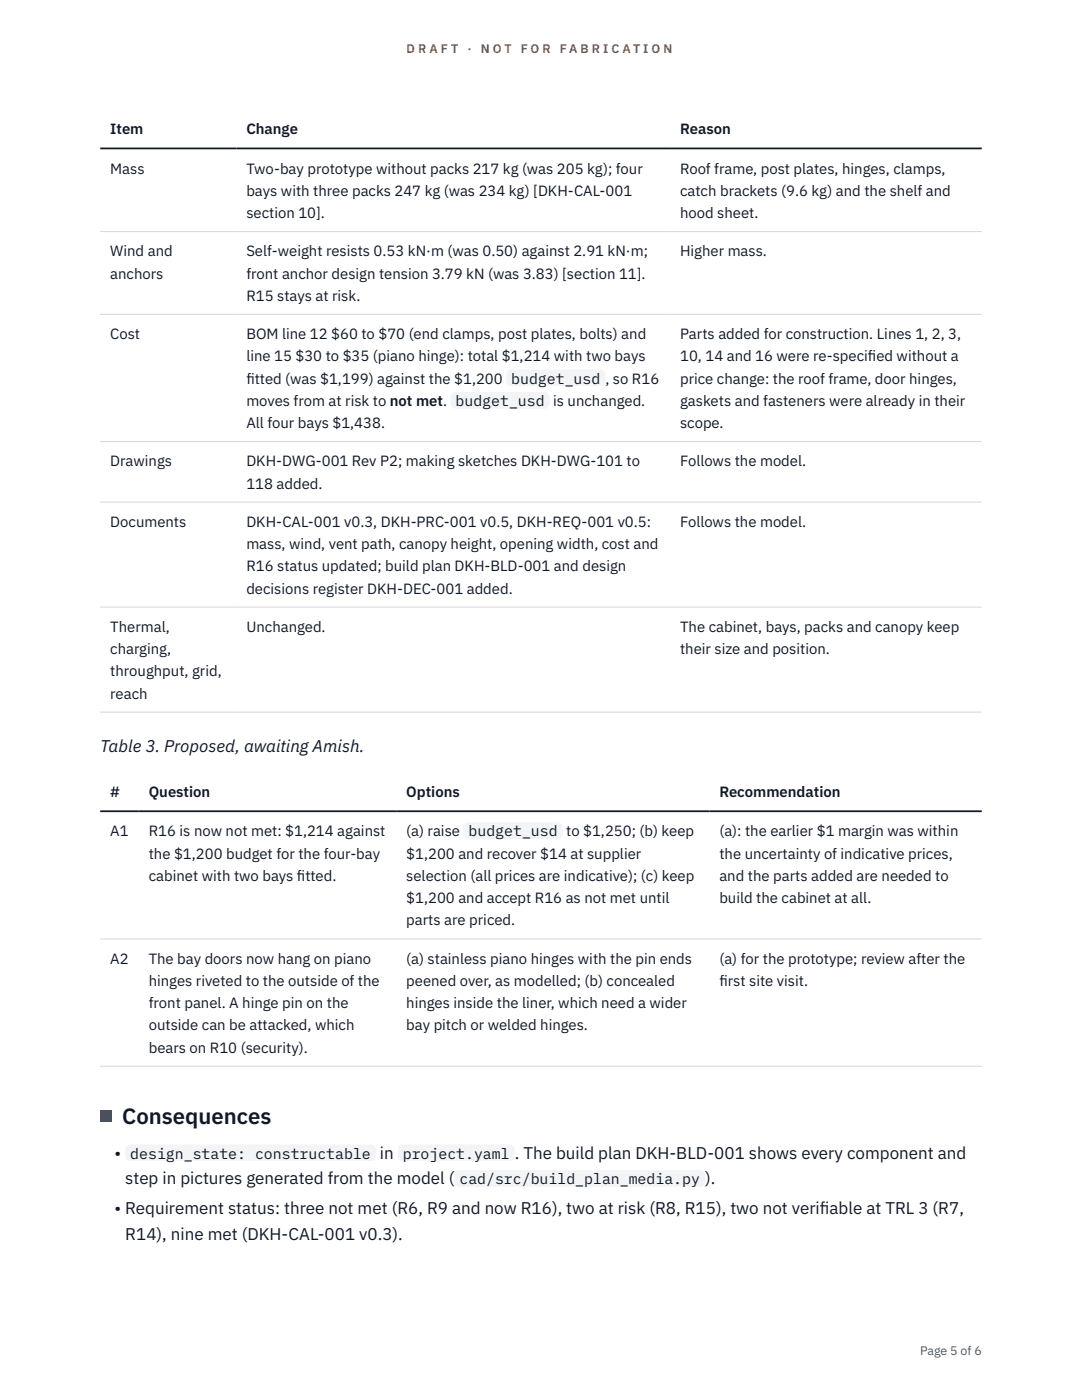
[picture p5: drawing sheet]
<svg xmlns="http://www.w3.org/2000/svg" width="216mm" height="279mm" viewBox="0 0 216 279" stroke-linecap="round" stroke-linejoin="round" font-family="sans-serif">
<defs><g id="words">
<text font-size="4.4" fill="#111827" x="24.4" y="224.3">Consequences</text>
<g font-size="3.4" fill="#111827">
<text x="20" y="150">Table 3. Proposed, awaiting Amish.</text>
<text x="22.9" y="231.2">•</text>
<text x="75.8" y="231.2">in</text>
<text x="102.7" y="231.2">. The build plan DKH-BLD-001 shows every component and</text>
<text x="25" y="236.3">step in pictures generated from the model (</text>
<text x="140.7" y="236.3">).</text>
<text x="22.9" y="242.4">• Requirement status: three not met (R6, R9 and now R16), two at risk (R8, R15), two not verif</text>
<text x="163.6" y="242.4">iable at TRL 3 (R7,</text>
<text x="25" y="247.4">R14), nine met (DKH-CAL-001 v0.3).</text>
</g>
<g font-size="3" fill="#111827">
<text x="22" y="26.8">Item</text>
<text x="49.2" y="26.8">Change</text>
<text x="135.7" y="26.8">Reason</text>
<text x="22" y="34.6">Mass</text>
<text x="49.2" y="34.6">Two-bay prototype without packs 217 kg (was 205 kg); four</text>
<text x="135.7" y="34.6">Roof frame, post plates, hinges, clamps,</text>
<text x="49.2" y="39.1">bays with three packs 247 kg (was 234 kg) [DKH-CAL-001</text>
<text x="135.7" y="39.1">catch brackets (9.6 kg) and the shelf and</text>
<text x="49.2" y="43.5">section 10].</text>
<text x="135.7" y="43.5">hood sheet.</text>
<text x="22" y="51.1">Wind and</text>
<text x="49.2" y="51.1">Self-weight resists 0.53 kN·m (was 0.50) against 2.91 kN·m;</text>
<text x="135.7" y="51.1">Higher mass.</text>
<text x="22" y="55.6">anchors</text>
<text x="49.2" y="55.6">front anchor design tension 3.79 kN (was 3.83) [section 11].</text>
<text x="49.2" y="60">R15 stays at risk.</text>
<text x="22" y="67.7">Cost</text>
<text x="49.2" y="67.7">BOM line 12 $60 to $70 (end clamps, post plates, bolts) and</text>
<text x="135.7" y="67.7">Parts added for construction. Lines 1, 2, 3,</text>
<text x="49.2" y="72.1">line 15 $30 to $35 (piano hinge): total $1,214 with two bays</text>
<text x="49.2" y="76.5">f</text>
<text x="49.2" y="76.5">itted (was $1,199) against the $1,200</text>
<text x="102" y="76.5">budget_usd , so R16</text>
<text x="135.7" y="72.1">10, 14 and 16 were re-specif</text>
<text x="135.7" y="76.5">price change: the roof frame, door hinges,</text>
<text x="173.2" y="72.1">ied without a</text>
<text x="49.2" y="81">moves from at risk to not met.</text>
<text x="90.9" y="81">budget_usd</text>
<text x="110.4" y="81">is unchanged.</text>
<text x="135.7" y="81">gaskets and fasteners were already in their</text>
<text x="49.2" y="85.4">All four bays $1,438.</text>
<text x="135.7" y="85.4">scope.</text>
<text x="22" y="93.1">Drawings</text>
<text x="49.2" y="93.1">DKH-DWG-001 Rev P2; making sketches DKH-DWG-101 to</text>
<text x="135.7" y="93.1">Follows the model.</text>
<text x="49.2" y="97.5">118 added.</text>
<text x="22" y="105.1">Documents</text>
<text x="49.2" y="105.1">DKH-CAL-001 v0.3, DKH-PRC-001 v0.5, DKH-REQ-001 v0.5:</text>
<text x="135.7" y="105.1">Follows the model.</text>
<text x="49.2" y="109.6">mass, wind, vent path, canopy height, opening width, cost and</text>
<text x="49.2" y="114">R16 status updated; build plan DKH-BLD-001 and design</text>
<text x="49.2" y="118.5">decisions register DKH-DEC-001 added.</text>
<text x="22" y="126.1">Thermal,</text>
<text x="22" y="130.5">charging,</text>
<text x="49.2" y="126.1">Unchanged.</text>
<text x="135.7" y="126.1">The cabinet, bays, packs and canopy keep</text>
<text x="135.7" y="130.5">their size and position.</text>
<text x="22" y="135">throughput, grid,</text>
<text x="22" y="139.4">reach</text>
<text x="22" y="159.1">#</text>
<text x="29.7" y="159.1">Question</text>
<text x="81.1" y="159.1">Options</text>
<text x="143.5" y="159.1">Recommendation</text>
<text x="22" y="166.9">A1</text>
<text x="29.7" y="166.9">R16 is now not met: $1,214 against</text>
<text x="81.1" y="166.9">(a) raise</text>
<text x="93.5" y="166.9">budget_usd</text>
<text x="113" y="166.9">to $1,250; (b) keep</text>
<text x="143.5" y="166.9">(a): the earlier $1 margin was within</text>
<text x="29.7" y="171.4">the $1,200 budget for the four-bay</text>
<text x="81.1" y="171.4">$1,200 and recover $14 at supplier</text>
<text x="143.5" y="171.4">the uncertainty of indicative prices,</text>
<text x="29.7" y="175.8">cabinet with two bays f</text>
<text x="59.3" y="175.8">itted.</text>
<text x="81.1" y="175.8">selection (all prices are indicative); (c) keep</text>
<text x="143.5" y="175.8">and the parts added are needed to</text>
<text x="81.1" y="180.2">$1,200 and accept R16 as not met until</text>
<text x="81.1" y="184.7">parts are priced.</text>
<text x="143.5" y="180.2">build the cabinet at all.</text>
<text x="22" y="192.3">A2</text>
<text x="29.7" y="192.3">The bay doors now hang on piano</text>
<text x="29.7" y="196.8">hinges riveted to the outside of the</text>
<text x="81.1" y="192.3">(a) stainless piano hinges with the pin ends</text>
<text x="81.1" y="196.8">peened over, as modelled; (b) concealed</text>
<text x="143.5" y="192.3">(a) for the prototype; review after the</text>
<text x="143.5" y="196.8">f</text>
<text x="143.5" y="196.8">irst site visit.</text>
<text x="29.7" y="201.2">front panel. A hinge pin on the</text>
<text x="81.1" y="201.2">hinges inside the liner, which need a wider</text>
<text x="29.7" y="205.6">outside can be attacked, which</text>
<text x="81.1" y="205.6">bay pitch or welded hinges.</text>
<text x="29.7" y="210.1">bears on R10 (security).</text>
<text x="26" y="231.2">design_state: constructable</text>
<text x="80.4" y="231.2">project.yaml</text>
<text x="91.7" y="236.3">cad/src/build_plan_media.py</text>
</g>
<g font-size="2.5" fill="#b45309">
<text x="81.1" y="10.5">D R A F T</text>
<text x="93.3" y="10.5">·</text>
<text x="95.9" y="10.5">N O T</text>
<text x="103.9" y="10.5">F O R</text>
<text x="111.7" y="10.5">F A B R I C A T I O N</text>
</g>
<text font-size="2.5" fill="#4b5563" x="183.6" y="270.3">Page 5 of 6</text>
</g></defs>
<path d="M20 46.2h175.9M20 62.7h175.9M20 88.1h175.9M20 100.2h175.9M20 121.2h175.9M20 142.1h175.9M20 187.4h175.9M20 212.8h175.9" fill="none" stroke="#d1d5db" stroke-width=".2"/>
<path d="M20 29.6h175.9M20 161.9h175.9" fill="none" stroke="#111827" stroke-width=".35"/>
<g fill="#f3f4f6">
<path d="M101 73.8h19.8v3.3h-19.8z"/>
<path d="M89.9 78.2h19.8v3.4h-19.8z"/>
<path d="M92.5 164.1h19.8v3.4h-19.8z"/>
</g>
<path d="M20 221.7h2.2v2.2h-2.2z" fill="#0f766e"/>
<g fill="#f3f4f6">
<path d="M25 228.4h50v3.4h-50z"/>
<path d="M79.4 228.4h23.3v3.4h-23.3z"/>
<path d="M90.7 233.5h50v3.4h-50z"/>
</g>
<use href="#words"/>
</svg>
